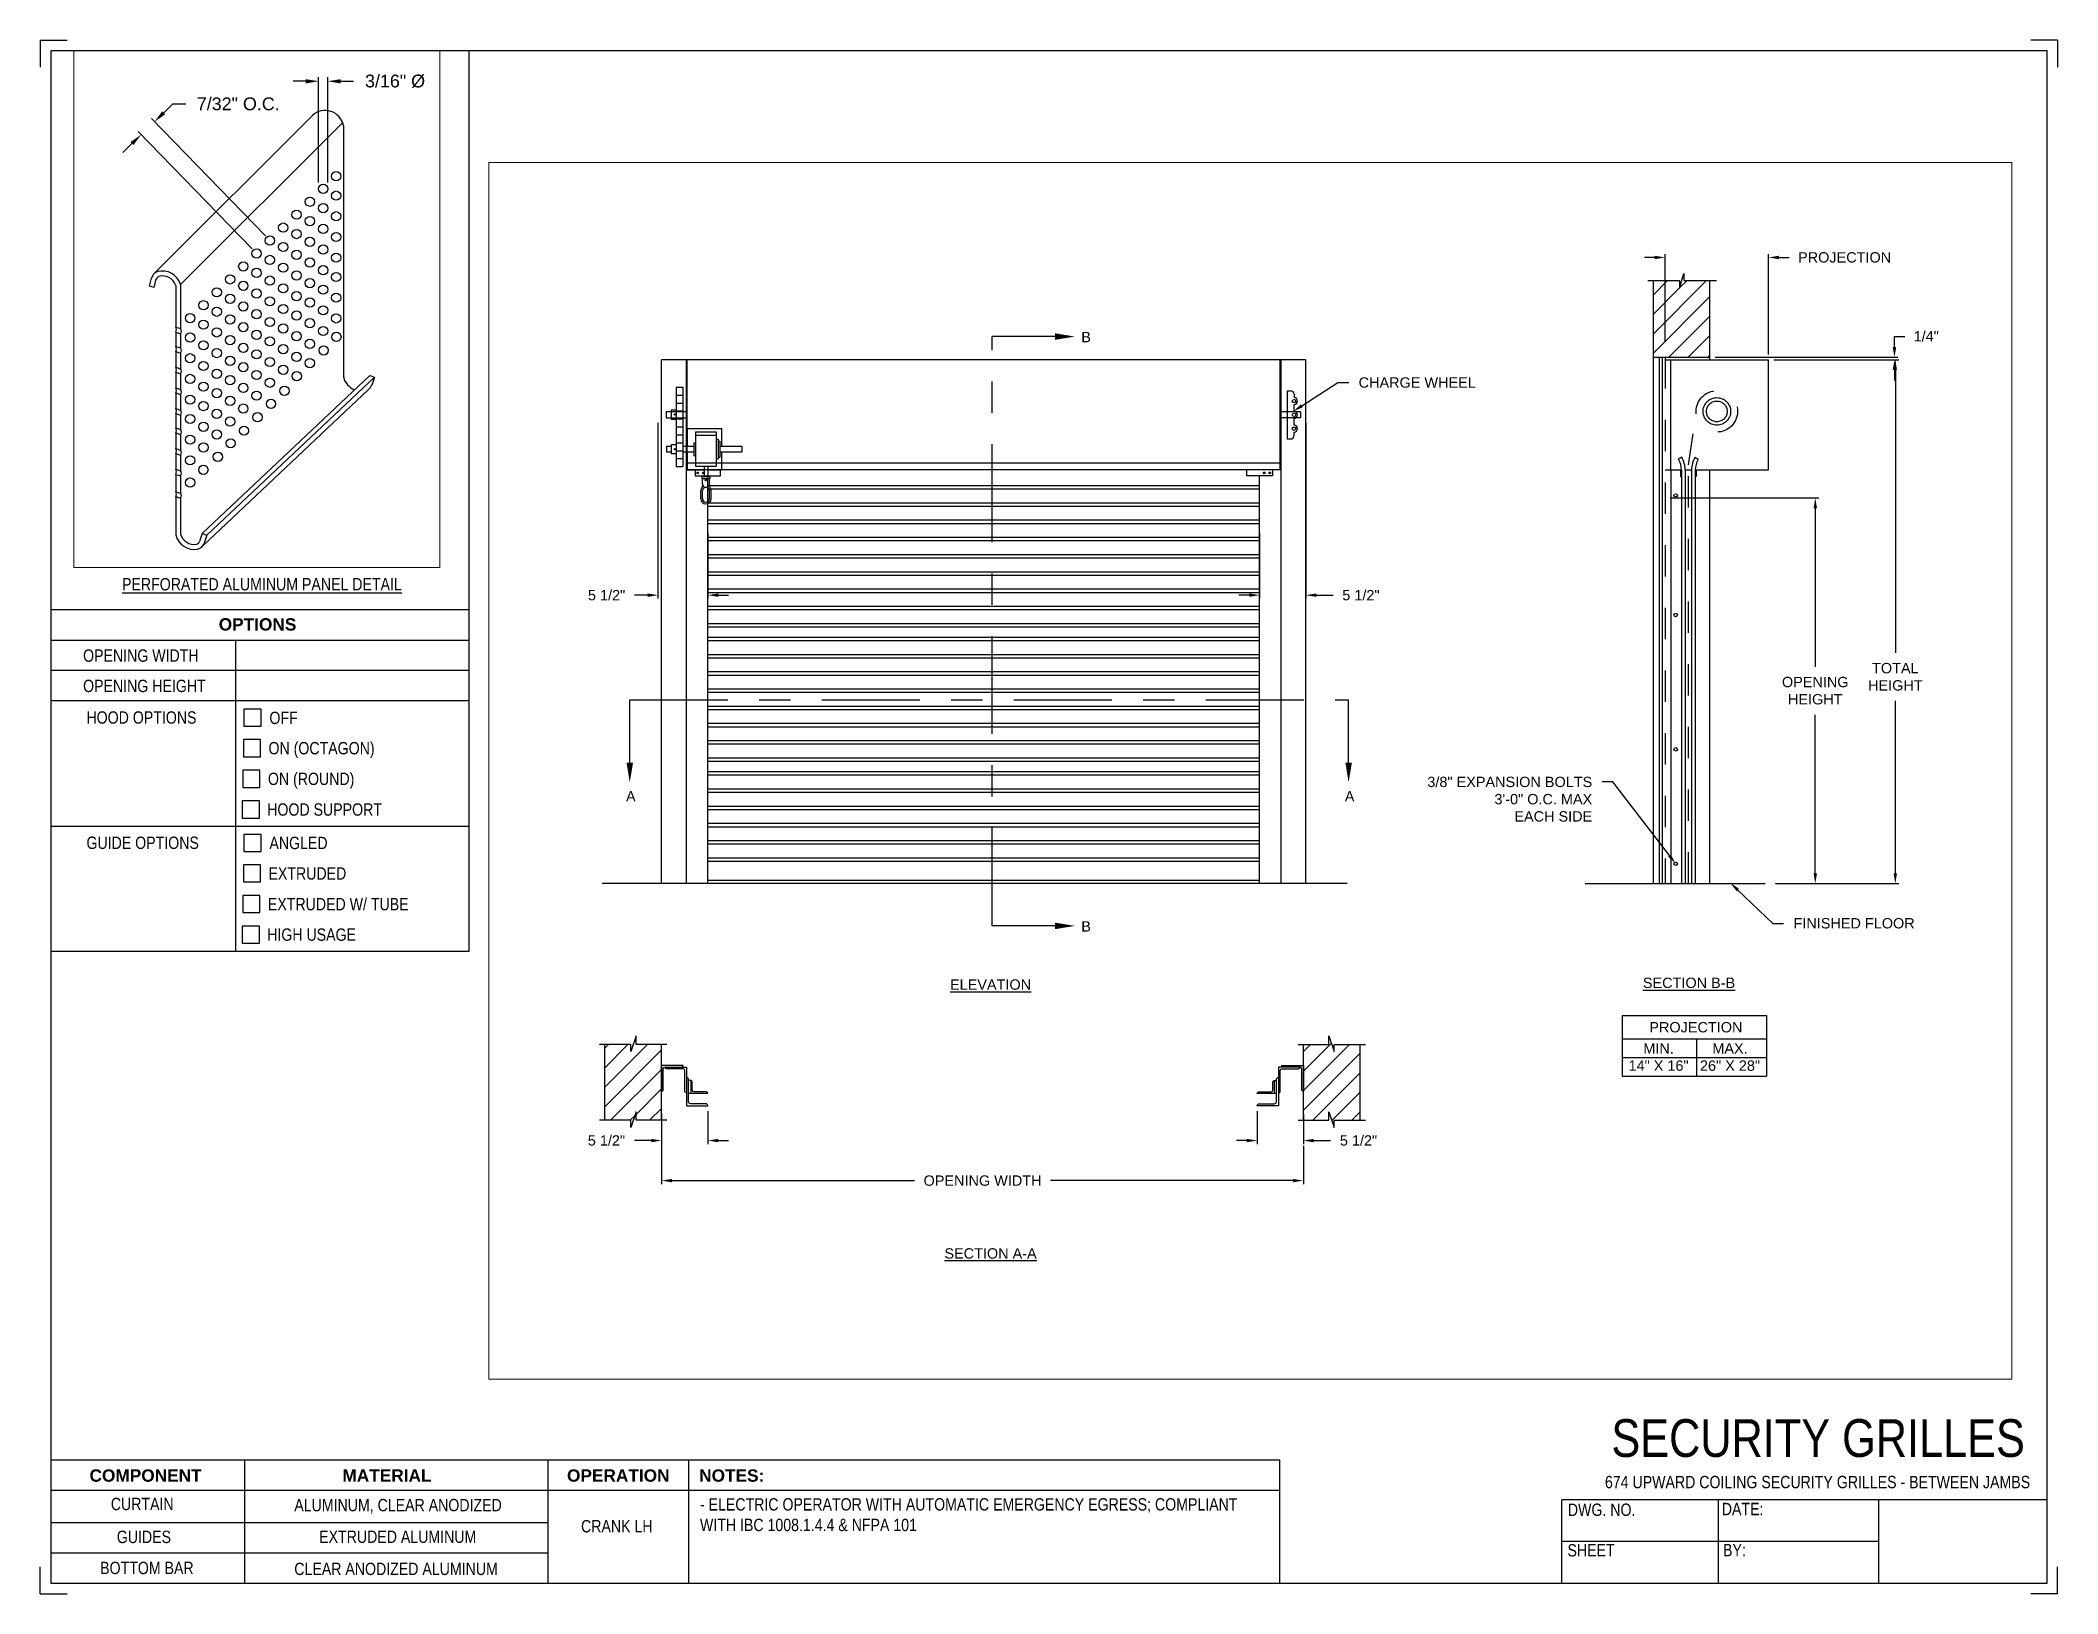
# Paper-space layout '674 CRANK LH' of a CAD drawing. Header units: inches. Extents: x 0.1 to 10.9, y 0.1 to 8.4.
# The model-space entities are those that its viewports show. They can reach past a viewport. Long polylines and large blocks are cut down to what shows.
import ezdxf
from ezdxf import colors
from ezdxf.entities.mleader import LeaderData, LeaderLine
from ezdxf.math import Vec2, Vec3

# ---------------------------------------------------------------- set-up
doc = ezdxf.new("R2010")
doc.units = ezdxf.units.IN
doc.header["$LTSCALE"] = 0.25
doc.header["$MEASUREMENT"] = 0
for name, pattern in [('CENTER', [2, 1.25, -0.25, 0.25, -0.25]), ('HIDDEN', [0.375, 0.25, -0.125]), ('HIDDEN2', [0.1875, 0.125, -0.0625])]:
    doc.linetypes.add(name, pattern=pattern)
for name, color, linetype in [('ANNOTATIONS', 1, 'Continuous'), ('CRANK LH', 7, 'Continuous'), ('DETAILS', 4, 'Continuous'), ('SECTION CUTS', 6, 'CENTER'), ('TITLE BLOCK', 7, 'Continuous')]:
    doc.layers.add(name, color=color, linetype=linetype)
doc.styles.add('ARIAL', font='arial.ttf', dxfattribs={"height": 0.09375})
doc.styles.add('CADdetails-DIMENSIONS', font='ARIALN.TTF', dxfattribs={"height": 2.38})
doc.styles.get("Standard").update_dxf_attribs({"font": 'romans.shx'})
doc.dimstyles.new('STANDARD$0', dxfattribs={"dimtxt": 0.09375, "dimasz": 0.09375, "dimexe": 0.03125, "dimexo": 0.046875, "dimgap": 0.09, "dimtad": 0, "dimtih": 1, "dimtoh": 1, "dimdec": 4, "dimzin": 0, "dimdsep": 46, "dimtxsty": 'ARIAL', "dimcen": 0.09, "dimadec": 0, "dimazin": 0, "dimtfac": 1, "dimtdec": 4, "dimtofl": 0, "dimtmove": 0, "dimatfit": 1, "dimfxl": 1, "dimtolj": 1, "dimtzin": 0, "dimarcsym": 0})
pattern_1 = [(45, (-17.07342, -16.66831), (-0.08838835, 0.08838835), [])]

psp = doc.layouts.new('674 CRANK LH')

# ---------------------------------------------------------------- texts
at = {"layer": 'TITLE BLOCK', "style": 'CADdetails-DIMENSIONS'}
for s, insert, char_height, width, attachment_point in [('{\\L PERFORATED ALUMINUM PANEL DETAIL}', (1.248, 5.533), 0.06641, 1.94889, 2), ('{\\fArial|b1|i0|c0|p34;OPTIONS}', (1.235, 5.317), 0.06641, 1.75949, 2), ('OPENING WIDTH', (0.297, 5.149), 0.06641, 1.30693, 1), ('OPENING HEIGHT', (0.297, 4.986), 0.06641, 1.30693, 1), ('HOOD OPTIONS', (0.315, 4.816), 0.06641, 1.30693, 1), ('OFF', (1.299, 4.814), 0.0664, 1.23928, 1), ('ON (OCTAGON)', (1.294, 4.651), 0.06641, 1.53035, 1), ('ON (ROUND)', (1.291, 4.486), 0.0664, 1.53035, 1), ('HOOD SUPPORT', (1.287, 4.321), 0.06641, 1.53035, 1), ('GUIDE OPTIONS', (0.315, 4.142), 0.06641, 1.30693, 1), ('ANGLED', (1.299, 4.141), 0.0664, 1.23928, 1), ('EXTRUDED', (1.294, 3.977), 0.0664, 1.53035, 1), ('EXTRUDED W/ TUBE', (1.291, 3.812), 0.06641, 1.53035, 1), ('HIGH USAGE', (1.287, 3.648), 0.0664, 1.53035, 1), ('\\A1;\\pxqc;SECURITY GRILLES', (10.979, 1.008), 0.20312, 2.70386, 3), ('{\\fArial|b1|i0|c0|p34;COMPONENT}', (0.633, 0.738), 0.06641, 1.75949, 2), ('{\\fArial|b1|i0|c0|p34;MATERIAL}', (1.931, 0.738), 0.06641, 1.75949, 2), ('{\\fArial|b1|i0|c0|p34;OPERATION}', (3.175, 0.738), 0.06641, 1.75949, 2), ('{\\fArial|b1|i0|c0|p34;NOTES:}', (3.785, 0.738), 0.06641, 1.75949, 2), ('674 UPWARD COILING SECURITY GRILLES - BETWEEN JAMBS', (9.624, 0.703), 0.06641, 2.79915, 2), ('CURTAIN', (0.615, 0.585), 0.0664, 1.75949, 2), (' ALUMINUM, CLEAR ANODIZED', (1.98, 0.579), 0.06641, 1.75949, 2), ('\\pxql,t2;- ELECTRIC OPERATOR WITH AUTOMATIC EMERGENCY EGRESS; COMPLIANT WITH IBC 1008.1.4.4 & NFPA 101', (5.111, 0.583), 0.066406, 2.9937, 2), ('DWG. NO.', (8.463, 0.554), 0.0664, 1.75949, 2), ('DATE:', (9.221, 0.558), 0.0664, 1.75949, 2), ('\\pxqc;\\PCRANK LH', (3.167, 0.576), 0.0664, 0.40286, 2), ('GUIDES', (0.624, 0.408), 0.0664, 1.75949, 2), ('EXTRUDED ALUMINUM', (1.989, 0.409), 0.06641, 1.75949, 2), ('SHEET', (8.406, 0.336), 0.0664, 1.75949, 2), ('BY:', (9.177, 0.337), 0.0664, 1.75949, 2), ('BOTTOM BAR', (0.64, 0.241), 0.0664, 1.75949, 2), ('CLEAR ANODIZED ALUMINUM ', (1.98, 0.236), 0.06641, 1.75949, 2)]:
    psp.add_mtext(s, dxfattribs=dict(at, insert=insert, char_height=char_height, width=width, attachment_point=attachment_point))

msp = doc.modelspace()

# ---------------------------------------------------------------- texts
at = {"layer": 'ANNOTATIONS', "char_height": 0.09375, "attachment_point": 2, "style": 'ARIAL'}
for s, insert, width in [('{\\LELEVATION}', (179.58646, 239.16695), 3.0834986), ('{\\LSECTION B-B}', (185.91787, 239.18292), 1.3823677), ('{\\LSECTION A-A}', (179.58646, 236.72912), 1.3823677)]:
    msp.add_mtext(s, dxfattribs=dict(at, insert=insert, width=width))
for s, width, insert in [('PROJECTION ', 1.7594917, (185.97994, 238.78017)), ('MIN.\\P14" X 16" ', 0.6711642, (185.64182, 238.58818)), ('MAX.\\P26" X 28"', 0.6567117, (186.28925, 238.58818))]:
    msp.add_mtext_dynamic_manual_height_columns(s, width=width, gutter_width=1.36268, heights=[0], dxfattribs=dict(at, insert=insert))
at = {"layer": 'SECTION CUTS', "style": 'ARIAL'}
for s, p in [('B', (180.40913, 244.94469)), ('A', (176.2818, 240.78059)), ('A', (182.79775, 240.78059)), ('B', (180.40913, 239.60049))]:
    msp.add_text(s, height=0.09375, dxfattribs=at).set_placement(p)

# ---------------------------------------------------------------- blocks, each defined once
blk = doc.blocks.new('*D28')
at = {"layer": 'ANNOTATIONS', "color": 0, "lineweight": -2, "transparency": 16777216}
for p, q in [((185.748, 243.533), (187.094, 243.533)), ((187.062, 243.439), (187.062, 242.002)), ((187.062, 240.13), (187.062, 241.567)), ((186.701, 240.036), (187.094, 240.036))]:
    blk.add_line(p, q, dxfattribs=at)
at = {"layer": 'ANNOTATIONS', "color": 0, "transparency": 16777216}
for points in [[(187.047, 243.439), (187.078, 243.439), (187.062, 243.533)], [(187.047, 240.13), (187.078, 240.13), (187.062, 240.036)]]:
    blk.add_solid(points, dxfattribs=at)
at = {"layer": 'defpoints', "color": 0, "transparency": 16777216}
for p in [(185.701, 243.533), (187.062, 243.533), (186.654, 240.036)]:
    blk.add_point(p, dxfattribs=at)
at = {"layer": 'ANNOTATIONS', "color": 0, "transparency": 16777216, "insert": (187.062, 241.785), "char_height": 0.09375, "attachment_point": 5, "style": 'ARIAL'}
blk.add_mtext('\\A1;OPENING \\PHEIGHT', dxfattribs=at)
blk = doc.blocks.new('*D29')
at = {"layer": 'ANNOTATIONS', "color": 0, "lineweight": -2, "transparency": 16777216}
for p, q in [((186.686, 244.786), (187.819, 244.786)), ((187.788, 244.693), (187.788, 242.129)), ((187.788, 240.13), (187.788, 241.694)), ((186.701, 240.036), (187.819, 240.036))]:
    blk.add_line(p, q, dxfattribs=at)
at = {"layer": 'ANNOTATIONS', "color": 0, "transparency": 16777216}
for points in [[(187.772, 244.693), (187.803, 244.693), (187.788, 244.786)], [(187.772, 240.13), (187.803, 240.13), (187.788, 240.036)]]:
    blk.add_solid(points, dxfattribs=at)
at = {"layer": 'defpoints', "color": 0, "transparency": 16777216}
for p in [(186.639, 244.786), (186.654, 240.036), (187.788, 240.036)]:
    blk.add_point(p, dxfattribs=at)
at = {"layer": 'ANNOTATIONS', "color": 0, "transparency": 16777216, "insert": (187.788, 241.911), "char_height": 0.0938, "attachment_point": 5, "style": 'ARIAL'}
blk.add_mtext('\\A1;TOTAL\\PHEIGHT', dxfattribs=at)
blk = doc.blocks.new('*D36')
at = {"layer": 'ANNOTATIONS', "color": 0, "lineweight": -2, "transparency": 16777216}
for p, q in [((185.607, 245.714), (185.514, 245.714)), ((185.701, 244.948), (185.701, 245.745)), ((186.639, 244.833), (186.639, 245.745)), ((186.732, 245.714), (186.826, 245.714))]:
    blk.add_line(p, q, dxfattribs=at)
at = {"layer": 'ANNOTATIONS', "color": 0, "transparency": 16777216}
for points in [[(185.607, 245.729), (185.607, 245.698), (185.701, 245.714)], [(186.732, 245.729), (186.732, 245.698), (186.639, 245.714)]]:
    blk.add_solid(points, dxfattribs=at)
at = {"layer": 'defpoints', "color": 0, "transparency": 16777216}
for p in [(186.639, 245.714), (185.701, 244.901), (186.639, 244.786)]:
    blk.add_point(p, dxfattribs=at)
at = {"layer": 'ANNOTATIONS', "color": 0, "transparency": 16777216, "insert": (187.328, 245.714), "char_height": 0.09375, "attachment_point": 5, "style": 'ARIAL'}
blk.add_mtext('\\A1;PROJECTION', dxfattribs=at)
blk = doc.blocks.new('*D37')
at = {"layer": 'ANNOTATIONS', "color": 0, "lineweight": -2, "transparency": 16777216}
for p, q in [((176.605, 237.948), (176.605, 237.674)), ((177.025, 237.973), (177.025, 237.674)), ((176.511, 237.706), (176.358, 237.706)), ((177.119, 237.706), (177.212, 237.706))]:
    blk.add_line(p, q, dxfattribs=at)
at = {"layer": 'ANNOTATIONS', "color": 0, "transparency": 16777216}
for points in [[(176.511, 237.721), (176.511, 237.69), (176.605, 237.706)], [(177.119, 237.721), (177.119, 237.69), (177.025, 237.706)]]:
    blk.add_solid(points, dxfattribs=at)
at = {"layer": 'defpoints', "color": 0, "transparency": 16777216}
for p in [(176.605, 237.995), (177.025, 238.02), (176.605, 237.706)]:
    blk.add_point(p, dxfattribs=at)
at = {"layer": 'ANNOTATIONS', "color": 0, "transparency": 16777216, "insert": (176.105, 237.706), "char_height": 0.0938, "attachment_point": 5, "style": 'ARIAL'}
blk.add_mtext('\\A1;5 1/2"', dxfattribs=at)
blk = doc.blocks.new('*D38')
at = {"layer": 'ANNOTATIONS', "color": 0, "lineweight": -2, "transparency": 16777216}
for p, q in [((187.78, 244.902), (187.78, 244.998)), ((187.78, 244.998), (187.874, 244.998)), ((186.154, 244.809), (187.811, 244.809)), ((186.686, 244.786), (187.811, 244.786)), ((187.78, 244.693), (187.78, 244.599))]:
    blk.add_line(p, q, dxfattribs=at)
at = {"layer": 'ANNOTATIONS', "color": 0, "transparency": 16777216}
for points in [[(187.764, 244.902), (187.796, 244.902), (187.78, 244.809)], [(187.764, 244.693), (187.796, 244.693), (187.78, 244.786)]]:
    blk.add_solid(points, dxfattribs=at)
at = {"layer": 'defpoints', "color": 0, "transparency": 16777216}
for p in [(186.107, 244.809), (186.639, 244.786), (187.78, 244.809)]:
    blk.add_point(p, dxfattribs=at)
at = {"layer": 'ANNOTATIONS', "color": 0, "transparency": 16777216, "insert": (188.068, 244.998), "char_height": 0.0938, "attachment_point": 5, "style": 'ARIAL'}
blk.add_mtext('\\A1;1/4"', dxfattribs=at)
blk = doc.blocks.new('*D39')
at = {"layer": 'ANNOTATIONS', "color": 0, "lineweight": -2, "transparency": 16777216}
for p, q in [((182.002, 237.973), (182.002, 237.674)), ((182.422, 237.948), (182.422, 237.674)), ((181.909, 237.706), (181.815, 237.706)), ((182.516, 237.706), (182.669, 237.706))]:
    blk.add_line(p, q, dxfattribs=at)
at = {"layer": 'ANNOTATIONS', "color": 0, "transparency": 16777216}
for points in [[(181.909, 237.721), (181.909, 237.69), (182.002, 237.706)], [(182.516, 237.721), (182.516, 237.69), (182.422, 237.706)]]:
    blk.add_solid(points, dxfattribs=at)
at = {"layer": 'defpoints', "color": 0, "transparency": 16777216}
for p in [(182.002, 238.02), (182.422, 237.995), (182.422, 237.706)]:
    blk.add_point(p, dxfattribs=at)
at = {"layer": 'ANNOTATIONS', "color": 0, "transparency": 16777216, "insert": (182.922, 237.706), "char_height": 0.0938, "attachment_point": 5, "style": 'ARIAL'}
blk.add_mtext('\\A1;5 1/2"', dxfattribs=at)
blk = doc.blocks.new('*D40')
at = {"layer": 'ANNOTATIONS', "color": 0, "lineweight": -2, "transparency": 16777216}
for p, q in [((176.572, 244.214), (176.572, 242.62)), ((177.025, 243.218), (177.025, 242.62)), ((176.479, 242.651), (176.359, 242.651)), ((177.119, 242.651), (177.212, 242.651))]:
    blk.add_line(p, q, dxfattribs=at)
at = {"layer": 'ANNOTATIONS', "color": 0, "transparency": 16777216}
for points in [[(176.479, 242.667), (176.479, 242.636), (176.572, 242.651)], [(177.119, 242.667), (177.119, 242.636), (177.025, 242.651)]]:
    blk.add_solid(points, dxfattribs=at)
at = {"layer": 'defpoints', "color": 0, "transparency": 16777216}
for p in [(176.572, 244.26), (177.025, 243.265), (176.572, 242.651)]:
    blk.add_point(p, dxfattribs=at)
at = {"layer": 'ANNOTATIONS', "color": 0, "transparency": 16777216, "insert": (176.106, 242.651), "char_height": 0.0938, "attachment_point": 5, "style": 'ARIAL'}
blk.add_mtext('\\A1;5 1/2"', dxfattribs=at)
blk = doc.blocks.new('*D41')
at = {"layer": 'ANNOTATIONS', "color": 0, "lineweight": -2, "transparency": 16777216}
for p, q in [((182.445, 244.214), (182.445, 242.62)), ((182.025, 243.218), (182.025, 242.62)), ((181.931, 242.651), (181.837, 242.651)), ((182.539, 242.651), (182.691, 242.651))]:
    blk.add_line(p, q, dxfattribs=at)
at = {"layer": 'ANNOTATIONS', "color": 0, "transparency": 16777216}
for points in [[(181.931, 242.667), (181.931, 242.636), (182.025, 242.651)], [(182.539, 242.667), (182.539, 242.636), (182.445, 242.651)]]:
    blk.add_solid(points, dxfattribs=at)
at = {"layer": 'defpoints', "color": 0, "transparency": 16777216}
for p in [(182.445, 244.26), (182.025, 243.265), (182.445, 242.651)]:
    blk.add_point(p, dxfattribs=at)
at = {"layer": 'ANNOTATIONS', "color": 0, "transparency": 16777216, "insert": (182.944, 242.651), "char_height": 0.0938, "attachment_point": 5, "style": 'ARIAL'}
blk.add_mtext('\\A1;5 1/2"', dxfattribs=at)
blk = doc.blocks.new('*D42')
at = {"layer": 'ANNOTATIONS', "color": 0, "lineweight": -2, "transparency": 16777216}
for p, q in [((176.605, 237.803), (176.605, 237.311)), ((182.422, 237.659), (182.422, 237.311)), ((176.699, 237.342), (178.897, 237.342)), ((182.329, 237.342), (180.13, 237.342))]:
    blk.add_line(p, q, dxfattribs=at)
at = {"layer": 'ANNOTATIONS', "color": 0, "transparency": 16777216}
for points in [[(176.699, 237.358), (176.699, 237.327), (176.605, 237.342)], [(182.329, 237.358), (182.329, 237.327), (182.422, 237.342)]]:
    blk.add_solid(points, dxfattribs=at)
at = {"layer": 'defpoints', "color": 0, "transparency": 16777216}
for p in [(176.605, 237.85), (182.422, 237.706), (182.422, 237.342)]:
    blk.add_point(p, dxfattribs=at)
at = {"layer": 'ANNOTATIONS', "color": 0, "transparency": 16777216, "insert": (179.514, 237.342), "char_height": 0.09375, "attachment_point": 5, "style": 'ARIAL'}
blk.add_mtext('\\A1;OPENING WIDTH', dxfattribs=at)
blk = doc.blocks.new('*D72')
at = {"layer": 'ANNOTATIONS', "color": 0, "lineweight": -2, "transparency": 16777216}
for p, q in [((172.091, 256.376), (172.091, 257.148)), ((172.159, 256.376), (172.159, 257.148)), ((171.997, 257.117), (171.904, 257.117)), ((172.252, 257.117), (172.346, 257.117))]:
    blk.add_line(p, q, dxfattribs=at)
at = {"layer": 'ANNOTATIONS', "color": 0, "transparency": 16777216}
for points in [[(171.997, 257.132), (171.997, 257.101), (172.091, 257.117)], [(172.252, 257.132), (172.252, 257.101), (172.159, 257.117)]]:
    blk.add_solid(points, dxfattribs=at)
at = {"layer": 'defpoints', "color": 0, "transparency": 16777216}
for p in [(172.159, 257.117), (172.091, 256.329), (172.159, 256.329)]:
    blk.add_point(p, dxfattribs=at)
at = {"layer": 'ANNOTATIONS', "color": 0, "transparency": 16777216, "insert": (172.651, 257.117), "char_height": 0.09375, "attachment_point": 5, "style": 'ARIAL'}
blk.add_mtext('\\A1;3/16" %%C', dxfattribs=at)
blk = doc.blocks.new('*D73')
at = {"layer": 'ANNOTATIONS', "color": 0, "lineweight": -2, "transparency": 16777216}
for p, q in [((171.702, 255.984), (170.868, 256.843)), ((170.957, 256.886), (171.024, 256.951)), ((171.024, 256.951), (171.118, 256.951)), ((171.605, 255.889), (170.77, 256.748)), ((170.725, 256.66), (170.658, 256.595))]:
    blk.add_line(p, q, dxfattribs=at)
at = {"layer": 'ANNOTATIONS', "color": 0, "transparency": 16777216}
for points in [[(170.946, 256.897), (170.968, 256.875), (170.89, 256.82)], [(170.714, 256.672), (170.736, 256.649), (170.792, 256.726)]]:
    blk.add_solid(points, dxfattribs=at)
at = {"layer": 'defpoints', "color": 0, "transparency": 16777216}
for p in [(170.89, 256.82), (171.637, 255.855), (171.735, 255.95)]:
    blk.add_point(p, dxfattribs=at)
at = {"layer": 'ANNOTATIONS', "color": 0, "transparency": 16777216, "insert": (171.503, 256.951), "char_height": 0.09375, "width": 0.88829, "attachment_point": 5, "style": 'ARIAL'}
blk.add_mtext('\\A1;7/32" O.C.', dxfattribs=at)

# ---------------------------------------------------------------- dimensions: what is measured, and where the dimension line sits
at = {"layer": 'ANNOTATIONS'}
for base, p1, p2, text, picture, middle in [((172.15866, 257.11651), (172.09102, 256.32919), (172.15866, 256.32919), '3/16" %%C', '*D72', (172.65081, 257.11651)), ((186.63869, 245.71363), (185.70119, 244.90146), (186.63869, 244.78641), 'PROJECTION', '*D36', (187.3278, 245.71363)), ((182.44491, 242.65121), (182.02484, 243.26459), (182.44491, 244.26046), '5 1/2"', '*D41', (182.9437, 242.65121)), ((182.42241, 237.70565), (182.00234, 238.02007), (182.42241, 237.99494), '5 1/2"', '*D39', (182.92241, 237.70565)), ((182.42241, 237.3422), (176.60477, 237.85031), (182.42241, 237.70565), 'OPENING WIDTH', '*D42', (179.51359, 237.3422))]:
    dim = msp.add_linear_dim(base=base, p1=p1, p2=p2, text=text, dimstyle='STANDARD$0', dxfattribs=at)
    dim.commit()
    dim.dimension.update_dxf_attribs({"geometry": picture, "text_midpoint": middle, "dimtype": 160})
dim = msp.add_aligned_dim(p1=(171.63717, 255.85549), p2=(171.73472, 255.95023), distance=1.21302, text='7/32" O.C.', dimstyle='STANDARD$0', dxfattribs=at)
dim.commit()
dim.dimension.update_dxf_attribs({"geometry": '*D73', "text_midpoint": (171.50263, 256.95106)})
for base, p1, p2, angle, text, picture, middle in [((187.77994, 244.80863), (186.63869, 244.78641), (186.10744, 244.80863), 90, '1/4"', '*D38', (188.06777, 244.99792)), ((187.78775, 240.03641), (186.63869, 244.78641), (186.65431, 240.03641), 90, 'TOTAL\\PHEIGHT', '*D29', (187.78775, 241.91141)), ((176.57241, 242.65121), (177.02484, 243.26459), (176.57241, 244.26046), 180, '5 1/2"', '*D40', (176.10598, 242.65121)), ((176.60477, 237.70565), (177.02484, 238.02007), (176.60477, 237.99494), 180, '5 1/2"', '*D37', (176.10477, 237.70565))]:
    dim = msp.add_linear_dim(base=base, p1=p1, p2=p2, angle=angle, text=text, dimstyle='STANDARD$0', dxfattribs=at)
    dim.commit()
    dim.dimension.update_dxf_attribs({"geometry": picture, "text_midpoint": middle, "dimtype": 160})
dim = msp.add_linear_dim(base=(187.06226, 243.53305), p1=(186.65431, 240.03641), p2=(185.70119, 243.53305), angle=90, text='OPENING \\PHEIGHT', dimstyle='STANDARD$0', dxfattribs=at)
dim.commit()
dim.dimension.update_dxf_attribs({"geometry": '*D28', "text_midpoint": (187.06226, 241.78473)})

# ---------------------------------------------------------------- hatches: boundary and pattern name
at = {"layer": 'CRANK LH', "linetype": 'Continuous'}
h = msp.add_hatch(dxfattribs=at)
h.set_pattern_fill('ANSI31', color=256, style=0)
h.set_pattern_definition([(45, (-16.52207, -16.66831), (-0.08838835, 0.08838835), [])])
h.paths.add_polyline_path([(186.10744, 244.76984), (186.10744, 245.50443), (185.87094, 245.50443), (185.87094, 245.56909), (185.83253, 245.43573), (185.83253, 245.50443), (185.59181, 245.50443), (185.59181, 244.95413)])
h.paths.add_polyline_path([(185.59181, 244.95413), (185.59181, 244.80863), (186.10744, 244.80863), (186.10744, 244.75607), (186.10744, 244.76984)])
at = {"layer": 'CRANK LH'}
h = msp.add_hatch(dxfattribs=at)
h.set_pattern_fill('ANSI31', color=256, style=0)
h.set_pattern_definition(pattern_1)
h.paths.add_polyline_path([(176.32635, 238.51277), (176.32635, 238.57687), (176.08914, 238.57687), (176.08914, 237.88937), (176.32635, 237.88937), (176.32635, 237.82527), (176.37325, 237.96734), (176.37325, 237.88937), (176.60477, 237.88937), (176.60477, 238.57687), (176.37325, 238.57687), (176.37325, 238.65484)])
h = msp.add_hatch(dxfattribs=at)
h.set_pattern_fill('ANSI31', color=256, style=0)
h.set_pattern_definition(pattern_1)
h.paths.add_polyline_path([(182.70083, 238.51277), (182.70083, 238.57687), (182.93803, 238.57687), (182.93803, 237.88937), (182.70083, 237.88937), (182.70083, 237.82527), (182.65393, 237.96734), (182.65393, 237.88937), (182.42241, 237.88937), (182.42241, 238.57687), (182.65393, 238.57687), (182.65393, 238.65484)])

# ---------------------------------------------------------------- linework, layer by layer
at = {"layer": 'ANNOTATIONS'}
for p, q in [((185.31125, 238.8396), (185.31125, 238.28823)), ((185.31125, 238.8396), (186.61902, 238.8396)), ((186.61902, 238.8396), (186.61902, 238.28823)), ((185.31125, 238.62813), (186.61902, 238.62813)), ((185.9841, 238.62813), (185.9841, 238.28823)), ((185.31125, 238.45818), (186.61902, 238.45818)), ((185.31125, 238.28823), (186.61902, 238.28823))]:
    msp.add_line(p, q, dxfattribs=at)
at = {"layer": 'CRANK LH', "linetype": 'Continuous'}
for p, q in [((185.54543, 245.50443), (185.83253, 245.50443)), ((185.59181, 245.50443), (185.59181, 240.03641)), ((185.83253, 245.43573), (185.87094, 245.56909)), ((185.83253, 245.50443), (185.83253, 245.43573)), ((185.87094, 245.56909), (185.87094, 245.50443)), ((185.87094, 245.50443), (186.16613, 245.50443)), ((186.10744, 244.78641), (186.10744, 245.50443)), ((182.44491, 244.78641), (176.60477, 244.78641)), ((176.60477, 240.03641), (176.60477, 244.78641)), ((176.82946, 240.03641), (176.82946, 244.78641)), ((176.83734, 243.78641), (176.83734, 244.78641)), ((182.21234, 243.78641), (182.21234, 244.78641)), ((182.22022, 240.03641), (182.22022, 244.78641)), ((182.44491, 240.03641), (182.44491, 244.78641)), ((185.59181, 244.80863), (186.10744, 244.80863)), ((185.64571, 244.80863), (185.64571, 240.03641)), ((185.67341, 244.80863), (185.67341, 240.03641)), ((185.70119, 244.78641), (186.63869, 244.78641)), ((185.75396, 243.78641), (185.75396, 244.78641)), ((186.63869, 243.78641), (186.63869, 244.78641)), ((182.27484, 244.50516), (182.27484, 244.06766)), ((182.27484, 244.50516), (182.30609, 244.50516)), ((182.33734, 244.47391), (182.33734, 244.44266)), ((176.64984, 244.25516), (176.64984, 244.31766)), ((176.64984, 244.31766), (176.83734, 244.31766)), ((182.33734, 244.31766), (182.33734, 244.38016)), ((176.83734, 244.25516), (176.64984, 244.25516)), ((176.83504, 244.16352), (176.83504, 244.00197)), ((177.14754, 244.16352), (177.14754, 244.00197)), ((182.33734, 244.19266), (182.33734, 244.25516)), ((176.89754, 244.03322), (176.89754, 243.91882)), ((176.91317, 244.13227), (176.91317, 243.81977)), ((177.10067, 244.13227), (177.10067, 243.81977)), ((177.11629, 244.06447), (177.11629, 243.88757)), ((177.13192, 244.04884), (177.13192, 243.9032)), ((182.27484, 244.06766), (182.30609, 244.06766)), ((182.33734, 244.09891), (182.33734, 244.13016)), ((176.83504, 243.95007), (176.83504, 243.78852)), ((176.83734, 243.85222), (182.21234, 243.85222)), ((177.14754, 243.95007), (177.14754, 243.78852)), ((185.85171, 243.902), (185.8228, 243.88502)), ((185.97254, 243.902), (186.00145, 243.88502)), ((182.21234, 243.78641), (176.83734, 243.78641)), ((176.90798, 243.78641), (176.90798, 243.73399)), ((176.90798, 243.73399), (177.13878, 243.73399)), ((176.97566, 243.66003), (176.97567, 243.7104)), ((176.97567, 243.7104), (177.03817, 243.71039)), ((176.99129, 243.81977), (176.99129, 243.72602)), ((177.02254, 243.81977), (177.02254, 243.72602)), ((177.02484, 240.03641), (177.02484, 243.73399)), ((177.03817, 243.66003), (177.03817, 243.7104)), ((177.13878, 243.73399), (177.13878, 243.78641)), ((181.91089, 243.73399), (181.91089, 243.78641)), ((182.1417, 243.73399), (181.91089, 243.73399)), ((182.02484, 240.03641), (182.02484, 243.73399)), ((182.1417, 243.78641), (182.1417, 243.73399)), ((185.70119, 243.78641), (185.84963, 243.78641)), ((185.75152, 243.78641), (185.75152, 240.03641)), ((185.84181, 243.78641), (185.84181, 243.72791)), ((185.84181, 243.72791), (185.84963, 243.72791)), ((185.84963, 243.78641), (185.84963, 240.03641)), ((185.88315, 243.78641), (185.9411, 243.78641)), ((185.88315, 243.78641), (185.88315, 240.03641)), ((185.9411, 243.78641), (185.9411, 240.03641)), ((185.97463, 243.78641), (186.63869, 243.78641)), ((185.97463, 243.78641), (185.97463, 240.03641)), ((185.98244, 243.72791), (185.97463, 243.72791)), ((185.98244, 243.78641), (185.98244, 243.72791)), ((186.10744, 240.03641), (186.10744, 243.78641)), ((176.96003, 243.52647), (176.96004, 243.59754)), ((177.03816, 243.52647), (177.03816, 243.59753)), ((177.05378, 243.52647), (177.05379, 243.59753)), ((184.97621, 240.03641), (186.60744, 240.03641)), ((176.32635, 238.57687), (176.04227, 238.57687)), ((176.37325, 238.65484), (176.32635, 238.51277)), ((176.32635, 238.51277), (176.32635, 238.57687)), ((176.37325, 238.57687), (176.37325, 238.65484)), ((176.65164, 238.57687), (176.37325, 238.57687)), ((182.37553, 238.57687), (182.65393, 238.57687)), ((182.65393, 238.57687), (182.65393, 238.65484)), ((182.65393, 238.65484), (182.70083, 238.51277)), ((182.70083, 238.51277), (182.70083, 238.57687)), ((182.70083, 238.57687), (182.98491, 238.57687)), ((176.82946, 238.37176), (176.82946, 238.02007)), ((176.86853, 238.24963), (176.849, 238.24963)), ((182.15864, 238.24963), (182.17818, 238.24963)), ((182.19772, 238.37176), (182.19772, 238.02007)), ((176.82946, 238.1373), (176.82946, 238.1373)), ((177.02484, 238.1324), (176.849, 238.1324)), ((177.02484, 238.1324), (177.02484, 238.1324)), ((182.00234, 238.1324), (182.00234, 238.1324)), ((182.19772, 238.1373), (182.19772, 238.1373)), ((176.37325, 237.96734), (176.32635, 237.82527)), ((176.37325, 237.88937), (176.37325, 237.96734)), ((182.65393, 237.88937), (182.65393, 237.96734)), ((182.65393, 237.96734), (182.70083, 237.82527)), ((176.32635, 237.88937), (176.04227, 237.88937)), ((176.32635, 237.82527), (176.32635, 237.88937)), ((176.65164, 237.88937), (176.37325, 237.88937)), ((182.37553, 237.88937), (182.65393, 237.88937)), ((182.70083, 237.88937), (182.98491, 237.88937)), ((182.70083, 237.82527), (182.70083, 237.88937))]:
    msp.add_line(p, q, dxfattribs=at)
at = {"layer": 'CRANK LH', "linetype": 'HIDDEN2'}
msp.add_line((185.70119, 244.80863), (185.70119, 240.03641), dxfattribs=at)
at = {"layer": 'CRANK LH'}
for p, q in [((176.7359, 244.53739), (176.79809, 244.53739)), ((176.7359, 244.53739), (176.7359, 243.81739)), ((176.7359, 244.46539), (176.79809, 244.46539)), ((176.79809, 244.53739), (176.79809, 243.81739)), ((176.69219, 244.32783), (176.69219, 244.245)), ((176.7359, 244.32783), (176.69219, 244.32783)), ((176.7359, 244.39339), (176.79809, 244.39339)), ((176.7359, 244.32139), (176.79809, 244.32139)), ((182.39754, 244.31236), (182.21234, 244.31236)), ((182.39754, 244.31236), (182.39754, 244.26046)), ((176.7359, 244.245), (176.69219, 244.245)), ((176.7359, 244.24939), (176.79809, 244.24939)), ((176.7359, 244.17739), (176.79809, 244.17739)), ((176.83504, 244.16352), (177.14754, 244.16352)), ((182.39754, 244.26046), (182.21234, 244.26046)), ((176.64984, 244.00197), (176.64984, 243.95007)), ((176.64984, 244.00197), (176.69219, 244.00197)), ((176.7359, 244.01533), (176.69219, 244.01533)), ((176.69219, 244.01533), (176.69219, 243.9325)), ((176.7359, 244.10539), (176.79809, 244.10539)), ((176.7359, 244.03339), (176.79809, 244.03339)), ((176.79809, 244.00197), (176.89754, 244.00197)), ((176.89754, 244.03322), (176.91317, 244.03322)), ((176.91317, 244.13227), (177.10067, 244.13227)), ((176.91317, 244.10102), (177.10067, 244.10102)), ((177.10067, 244.06447), (177.11629, 244.06447)), ((177.11629, 244.04884), (177.13192, 244.04884)), ((177.13192, 244.00197), (177.33275, 244.00197)), ((177.33275, 244.00197), (177.33275, 243.95007)), ((176.64984, 243.95007), (176.69219, 243.95007)), ((176.7359, 243.9325), (176.69219, 243.9325)), ((176.7359, 243.96139), (176.79809, 243.96139)), ((176.7359, 243.88939), (176.79809, 243.88939)), ((176.79809, 243.95007), (176.89754, 243.95007)), ((176.89754, 243.91882), (176.91317, 243.91882)), ((176.91317, 243.85102), (177.10067, 243.85102)), ((177.10067, 243.88757), (177.11629, 243.88757)), ((177.11629, 243.9032), (177.13192, 243.9032)), ((177.13192, 243.95007), (177.33275, 243.95007)), ((176.7359, 243.81739), (176.79809, 243.81739)), ((176.83504, 243.78852), (176.99129, 243.78852)), ((176.91317, 243.81977), (177.10067, 243.81977)), ((176.97567, 243.72602), (177.03817, 243.72602)), ((177.02254, 243.78852), (177.14754, 243.78852)), ((176.97566, 243.52647), (176.97566, 243.59753)), ((182.81783, 240.03641), (176.06568, 240.03641)), ((177.02484, 240.06766), (182.02484, 240.06766)), ((176.08914, 237.88937), (176.08914, 238.57687)), ((176.60477, 237.88937), (176.60477, 238.57687)), ((182.42241, 237.88937), (182.42241, 238.57687)), ((182.93803, 237.88937), (182.93803, 238.57687))]:
    msp.add_line(p, q, dxfattribs=at)
at = {"layer": 'CRANK LH', "linetype": 'HIDDEN'}
for p, q in [((185.91213, 243.8343), (185.98508, 244.31781)), ((185.91213, 240.03641), (185.91213, 243.8343))]:
    msp.add_line(p, q, dxfattribs=at)
at = {"layer": 'CRANK LH', "color": 7}
for p, q in [((177.02484, 243.64564), (182.02484, 243.64564)), ((177.02484, 243.61439), (182.02484, 243.61439)), ((177.02484, 243.48939), (182.02484, 243.48939)), ((177.02484, 243.45814), (182.02484, 243.45814)), ((177.02484, 243.33314), (182.02484, 243.33314)), ((177.02484, 243.30189), (182.02484, 243.30189)), ((177.02484, 243.17689), (182.02484, 243.17689)), ((177.02484, 243.14564), (182.02484, 243.14564)), ((177.02484, 243.02064), (182.02484, 243.02064)), ((177.02484, 242.98939), (182.02484, 242.98939)), ((177.02484, 242.86439), (182.02484, 242.86439)), ((177.02484, 242.83314), (182.02484, 242.83314)), ((177.02484, 242.70814), (182.02484, 242.70814)), ((177.02484, 242.67689), (182.02484, 242.67689)), ((177.02484, 242.55189), (182.02484, 242.55189)), ((177.02484, 242.52064), (182.02484, 242.52064)), ((177.02484, 242.39564), (182.02484, 242.39564)), ((177.02484, 242.36439), (182.02484, 242.36439)), ((177.02484, 242.27064), (182.02484, 242.27064)), ((177.02484, 242.23939), (182.02484, 242.23939)), ((177.02484, 242.11439), (182.02484, 242.11439)), ((177.02484, 242.08314), (182.02484, 242.08314)), ((177.02484, 241.95814), (182.02484, 241.95814)), ((177.02484, 241.92689), (182.02484, 241.92689)), ((177.02484, 241.80189), (182.02484, 241.80189)), ((177.02484, 241.77064), (182.02484, 241.77064)), ((177.02484, 241.64564), (182.02484, 241.64564)), ((177.02484, 241.61439), (182.02484, 241.61439)), ((177.02484, 241.48939), (182.02484, 241.48939)), ((177.02484, 241.45814), (182.02484, 241.45814)), ((177.02484, 241.33314), (182.02484, 241.33314)), ((177.02484, 241.30189), (182.02484, 241.30189)), ((177.02484, 241.17689), (182.02484, 241.17689)), ((177.02484, 241.14564), (182.02484, 241.14564)), ((177.02484, 241.05189), (182.02484, 241.05189)), ((177.02484, 241.02064), (182.02484, 241.02064)), ((177.02484, 240.89564), (182.02484, 240.89564)), ((177.02484, 240.86439), (182.02484, 240.86439)), ((177.02484, 240.73939), (182.02484, 240.73939)), ((177.02484, 240.70814), (182.02484, 240.70814)), ((177.02484, 240.58314), (182.02484, 240.58314)), ((177.02484, 240.55189), (182.02484, 240.55189)), ((177.02484, 240.42689), (182.02484, 240.42689)), ((177.02484, 240.39564), (182.02484, 240.39564)), ((177.02484, 240.27064), (182.02484, 240.27064)), ((177.02484, 240.23939), (182.02484, 240.23939))]:
    msp.add_line(p, q, dxfattribs=at)
at = {"layer": 'CRANK LH'}
for points in [[(176.72742, 244.28875), (176.72596, 244.29128), (176.72303, 244.29128), (176.72157, 244.28875), (176.72303, 244.28621), (176.72596, 244.28621)], [(176.72742, 243.97625), (176.72596, 243.97878), (176.72303, 243.97878), (176.72157, 243.97625), (176.72303, 243.97371), (176.72596, 243.97371)]]:
    msp.add_lwpolyline(points, close=True, dxfattribs=at)
at = {"layer": 'CRANK LH', "linetype": 'Continuous'}
for points in [[(176.7855, 238.37176, 0.41421356), (176.80015, 238.38641), (176.60477, 238.38641), (176.60477, 238.15195, 0.41421356), (176.61942, 238.16661), (176.61942, 238.35711, -0.41421356), (176.63408, 238.37176)], [(182.24168, 238.37176, -0.41421356), (182.22703, 238.38641), (182.42241, 238.38641), (182.42241, 238.15195, -0.41421356), (182.40776, 238.16661), (182.40776, 238.35711, 0.41421356), (182.3931, 238.37176)], [(176.82946, 238.1373, -0.41421356), (176.8148, 238.15195), (176.8148, 238.34245, 0.41421356), (176.80015, 238.35711), (176.64873, 238.35711, -0.41421356), (176.63408, 238.37176), (176.82946, 238.37176)], [(176.82946, 238.02007), (177.02484, 238.02007, 0.41421356), (177.0053, 238.03961), (176.86853, 238.03961, -0.41421356), (176.849, 238.05915), (176.849, 238.25881, 0.41421356), (176.82946, 238.27835)], [(177.02484, 238.1324, 0.41421356), (177.01019, 238.14705), (176.89784, 238.14705, -0.41421356), (176.88319, 238.16171), (176.88319, 238.23498, 0.41421356), (176.86853, 238.24963), (176.86853, 238.1324)], [(182.19772, 238.02007), (182.00234, 238.02007, -0.41421356), (182.02188, 238.03961), (182.15864, 238.03961, 0.41421356), (182.17818, 238.05915), (182.17818, 238.25881, -0.41421356), (182.19772, 238.27835)], [(182.17818, 238.1324), (182.00234, 238.1324, -0.41421356), (182.01699, 238.14705), (182.12934, 238.14705, 0.41421356), (182.14399, 238.16171), (182.14399, 238.23498, -0.41421356), (182.15864, 238.24963), (182.15864, 238.1324)], [(182.19772, 238.1373, 0.41421356), (182.21237, 238.15195), (182.21237, 238.34245, -0.41421356), (182.22703, 238.35711), (182.37845, 238.35711, 0.41421356), (182.3931, 238.37176), (182.19772, 238.37176)]]:
    msp.add_lwpolyline(points, format="xyb", dxfattribs=at)
at = {"layer": 'CRANK LH', "linetype": 'HIDDEN'}
msp.add_circle((186.16994, 244.31766), 0.1875, dxfattribs=at)
at = {"layer": 'CRANK LH', "linetype": 'CENTER'}
for radius in [0.125, 0.09375]:
    msp.add_circle((186.16994, 244.31766), radius, dxfattribs=at)
at = {"layer": 'CRANK LH'}
for centre, radius in [((176.72449, 244.28875), 0.0057), ((182.33734, 244.41141), 0.01562), ((182.33734, 244.28641), 0.01562), ((182.33734, 244.16141), 0.01562), ((176.72449, 243.97625), 0.0057)]:
    msp.add_circle(centre, radius, dxfattribs=at)
at = {"layer": 'CRANK LH', "linetype": 'Continuous'}
for centre, radius in [((176.93203, 243.7602), 0.00781), ((176.98321, 243.7602), 0.00781), ((177.00692, 243.69477), 0.00781), ((182.06647, 243.7602), 0.00781), ((182.11765, 243.7602), 0.00781), ((185.79716, 243.55592), 0.01562), ((185.79716, 242.47191), 0.01562), ((185.79716, 241.25316), 0.01562), ((185.79716, 240.21561), 0.01562)]:
    msp.add_circle(centre, radius, dxfattribs=at)
for centre, radius, start, end in [((182.30609, 244.47391), 0.03125, 0, 90), ((182.33734, 244.41141), 0.03125, 270, 90), ((182.33734, 244.28641), 0.03125, 270, 90), ((182.33734, 244.16141), 0.03125, 270, 90), ((182.30609, 244.09891), 0.03125, 270, 0), ((185.65498, 243.78641), 0.19465, 0, 30.436314), ((185.65498, 243.78641), 0.22817, 0, 30.436314), ((186.16927, 243.78641), 0.22817, 149.563686, 180), ((186.16927, 243.78641), 0.19465, 149.563686, 180)]:
    msp.add_arc(centre, radius, start, end, dxfattribs=at)
at = {"layer": 'CRANK LH'}
for centre, radius, start, end in [((176.97567, 243.71821), 0.00781, 89.996489, 269.996489), ((177.03817, 243.71821), 0.00781, 269.996489, 89.996489), ((177.00691, 243.59753), 0.04687, 141.314302, 179.996489), ((176.94593, 243.64636), 0.03125, 321.314302, 12.632115), ((177.00691, 243.66003), 0.03125, 179.996489, 359.996489), ((177.00691, 243.59753), 0.03125, 359.996489, 179.996489), ((177.0679, 243.64636), 0.03125, 167.360864, 218.678677), ((177.00691, 243.59753), 0.04687, 359.996489, 38.678677), ((177.00691, 243.52647), 0.04687, 179.996489, 359.996489), ((177.00691, 243.52647), 0.03125, 179.996489, 359.996489)]:
    msp.add_arc(centre, radius, start, end, dxfattribs=at)
at = {"layer": 'CRANK LH', "linetype": 'ByBlock'}
msp.add_point((182.02484, 243.34891), dxfattribs=at)
at = {"layer": 'DETAILS'}
for p, q in [((170.89028, 255.71029), (172.04637, 256.86653)), ((171.08133, 255.62783), (172.26697, 256.81363)), ((170.8876, 255.6075), (170.85279, 255.61667)), ((171.08133, 255.62783), (171.08133, 255.44731)), ((171.08133, 255.62783), (171.08133, 255.30532)), ((171.08133, 255.2682), (171.08133, 255.16333)), ((171.08133, 255.12621), (171.08133, 255.01187)), ((171.08133, 254.97475), (171.08133, 254.86042)), ((171.23971, 253.80359), (172.46642, 254.9617)), ((171.27378, 253.79199), (172.5005, 254.9501)), ((172.46642, 254.9617), (172.5005, 254.9501)), ((171.08133, 254.8233), (171.08133, 254.70896)), ((171.24261, 253.71336), (172.45649, 254.85936)), ((171.08133, 254.67184), (171.08133, 254.56697)), ((171.08133, 254.52985), (171.08133, 254.41551)), ((171.08133, 254.37839), (171.08133, 254.34076)), ((171.23971, 253.80359), (171.27378, 253.79199))]:
    msp.add_line(p, q, dxfattribs=at)
at = {"layer": 'DETAILS', "linetype": 'Continuous'}
for p, q in [((172.27257, 256.79264), (172.27257, 256.60351)), ((172.27257, 256.60351), (172.27257, 256.23219)), ((172.27257, 256.34827), (172.27257, 254.95157)), ((170.85279, 255.61667), (170.86838, 255.67586)), ((170.8876, 255.6075), (170.90319, 255.66668)), ((171.04533, 255.62214), (171.04533, 255.57952)), ((171.04533, 255.62214), (171.04533, 255.31628)), ((171.04533, 255.57952), (171.04533, 255.45828)), ((171.04533, 255.31628), (171.08133, 255.30532)), ((171.04533, 255.27916), (171.08133, 255.2682)), ((171.04533, 255.27916), (171.04533, 255.17429)), ((171.04533, 255.17429), (171.08133, 255.16333)), ((171.04533, 255.13717), (171.08133, 255.12621)), ((171.04533, 255.13717), (171.04533, 255.02283)), ((171.04533, 255.02283), (171.08133, 255.01187)), ((171.04533, 254.98572), (171.08133, 254.97475)), ((171.04533, 254.98572), (171.04533, 254.87138)), ((172.5005, 254.9501), (172.48076, 254.89216)), ((171.04533, 254.87138), (171.08133, 254.86042)), ((171.04533, 254.83426), (171.08133, 254.8233)), ((171.04533, 254.83426), (171.04533, 254.71992)), ((171.04533, 254.71992), (171.08133, 254.70896)), ((171.04533, 254.6828), (171.08133, 254.67184)), ((171.04533, 254.6828), (171.04533, 254.57793)), ((171.04533, 254.57793), (171.08133, 254.56697)), ((171.04533, 254.54081), (171.08133, 254.52985)), ((171.04533, 254.54081), (171.04533, 254.42647)), ((171.04533, 254.42647), (171.08133, 254.41551)), ((171.04533, 254.38935), (171.08133, 254.37839)), ((171.04533, 254.38935), (171.04533, 254.27501)), ((171.08133, 254.37839), (171.08133, 254.26405)), ((171.04533, 254.27501), (171.08133, 254.26405)), ((171.04533, 254.23789), (171.08133, 254.22693)), ((171.04533, 254.23789), (171.04533, 254.11039)), ((171.08133, 254.22693), (171.08133, 254.09943)), ((171.04533, 254.11581), (171.04533, 254.11039)), ((171.04533, 254.11039), (171.08133, 254.09943)), ((171.04533, 254.07522), (171.08133, 254.06426)), ((171.04533, 254.07522), (171.04533, 253.79563)), ((171.08133, 254.10485), (171.08133, 254.09943)), ((171.08133, 254.06426), (171.08133, 253.80012)), ((171.23971, 253.80359), (171.21997, 253.74566)), ((171.27378, 253.79199), (171.25405, 253.73405))]:
    msp.add_line(p, q, dxfattribs=at)
at = {"layer": 'DETAILS'}
for centre in [(172.21981, 256.42144), (172.02729, 256.23446), (172.12484, 256.32919), (172.21981, 256.27945), (171.92978, 256.13971), (172.02729, 256.09247), (172.12484, 256.1872), (172.21981, 256.12799), (171.73472, 255.95023), (171.83223, 256.04498), (171.92978, 255.99772), (172.02729, 255.94101), (172.12484, 256.03574), (172.21981, 255.97653), (171.63717, 255.85549), (171.73472, 255.80824), (171.83223, 255.90298), (171.92978, 255.84626), (172.02729, 255.78955), (172.12484, 255.88429), (172.21981, 255.82508), (171.44313, 255.66574), (171.53967, 255.76075), (171.63717, 255.7135), (171.73472, 255.65678), (171.83223, 255.75153), (171.92978, 255.6948), (172.02729, 255.63809), (172.12484, 255.73283), (172.21981, 255.68308), (171.24807, 255.47626), (171.34562, 255.57099), (171.44313, 255.52375), (171.53967, 255.61876), (171.63717, 255.56204), (171.73472, 255.50532), (171.83223, 255.60007), (171.92978, 255.54335), (172.02729, 255.4961), (172.12484, 255.59084), (172.21981, 255.53163), (171.15056, 255.38151), (171.24807, 255.33427), (171.34562, 255.429), (171.44313, 255.37229), (171.53967, 255.4673), (171.63717, 255.41059), (171.73472, 255.35386), (171.83223, 255.44861), (171.92978, 255.40135), (172.02729, 255.34464), (172.12484, 255.43938), (172.21981, 255.38017), (171.15056, 255.23952), (171.24807, 255.18281), (171.34562, 255.27754), (171.44313, 255.22083), (171.53967, 255.31584), (171.63717, 255.25913), (171.73472, 255.21187), (171.83223, 255.30662), (171.92978, 255.2499), (172.02729, 255.19319), (172.12484, 255.28792), (172.22154, 255.24455), (171.15056, 255.08806), (171.24807, 255.03135), (171.34562, 255.12609), (171.44313, 255.06938), (171.53967, 255.16438), (171.63717, 255.11714), (171.73472, 255.06042), (171.83223, 255.15516), (171.92978, 255.09844), (172.02691, 255.0525), (172.12816, 255.14524), (171.15056, 254.9366), (171.34562, 254.97463), (171.44313, 254.92738), (171.53967, 255.02239), (171.63717, 254.96568), (171.73472, 254.90896), (171.83223, 255.0037), (171.93128, 254.95694), (171.15056, 254.78515), (171.24807, 254.87989), (171.24807, 254.7379), (171.34562, 254.83264), (171.44313, 254.77593), (171.53967, 254.87093), (171.63717, 254.81422), (171.74284, 254.75458), (171.84128, 254.85014), (171.15056, 254.64316), (171.34562, 254.68118), (171.44313, 254.62447), (171.53967, 254.71948), (171.64441, 254.65621), (171.15056, 254.4917), (171.24807, 254.58644), (171.34562, 254.52972), (171.44753, 254.4651), (171.54534, 254.55747), (171.15056, 254.34024), (171.24807, 254.43499), (171.35387, 254.36628), (171.15072, 254.17779), (171.24784, 254.27117)]:
    msp.add_circle(centre, 0.03382, dxfattribs=at)
at = {"layer": 'DETAILS', "linetype": 'Continuous'}
for centre, radius, start, end in [((172.13903, 256.76701), 0.13598, 10.863278, 133.0071), ((170.93329, 255.65875), 0.06712, 94.455994, 165.238447), ((170.93329, 255.65875), 0.03112, 94.455994, 165.238447), ((170.9478, 255.58776), 0.13942, 16.704085, 105.097725), ((170.9478, 255.58776), 0.10342, 19.418795, 105.097725), ((172.40776, 254.98564), 0.13942, 194.145321, 247.788284), ((172.41723, 254.9138), 0.06712, 305.80078, 341.192006), ((171.18105, 253.82753), 0.13942, 193.229519, 280.202105), ((171.18105, 253.82753), 0.10342, 195.372354, 279.63584), ((171.19052, 253.75569), 0.03112, 284.601501, 341.192006), ((171.19052, 253.75569), 0.06712, 283.113693, 341.192006)]:
    msp.add_arc(centre, radius, start, end, dxfattribs=at)
at = {"layer": 'DETAILS'}
for centre, start, end in [((171.01706, 255.29772), 326.718605, 33.281395), ((171.05306, 255.28676), 326.718605, 33.281395), ((171.01706, 255.15573), 326.718605, 33.281395), ((171.05306, 255.14477), 326.718605, 33.281395), ((171.01706, 255.00427), 326.718605, 33.281395), ((171.05306, 254.99331), 326.718605, 33.281395), ((171.01706, 254.85282), 326.718605, 33.281395), ((171.05306, 254.84186), 326.718605, 33.281395), ((171.01706, 254.70136), 326.718605, 33.281395), ((171.05306, 254.6904), 326.718605, 33.281395), ((171.01706, 254.55937), 326.718605, 33.281395), ((171.05306, 254.54841), 326.718605, 33.281395), ((171.01706, 254.40791), 326.718605, 33.281395), ((171.05306, 254.39695), 326.718605, 33.281395), ((171.01706, 254.25645), 326.718605, 33.281395), ((171.05306, 254.24549), 326.718605, 33.281395), ((171.01644, 254.0928), 328.671459, 31.328541), ((171.05244, 254.08184), 328.671459, 31.328541)]:
    msp.add_arc(centre, 0.03382, start, end, dxfattribs=at)
at = {"layer": 'SECTION CUTS'}
for p, q in [((179.6011, 239.65218), (179.6011, 244.99639)), ((176.31628, 241.70302), (182.83223, 241.70302))]:
    msp.add_line(p, q, dxfattribs=at)

msp.set_redraw_order([(e.dxf.handle, doc.entitydb.next_handle()) for e in msp.query("TEXT MTEXT ATTDEF DIMENSION ARC_DIMENSION")])  # texts and dimensions are drawn at this point

# ---------------------------------------------------------------- leaders
at = {"layer": 'ANNOTATIONS'}
ml = msp.add_multileader_mtext('Standard', dxfattribs=at)
ml.set_content('CHARGE WHEEL', color=256, style='ARIAL')
ml.set_leader_properties()
ml.build(insert=Vec2(0, 0))
ml.multileader.update_dxf_attribs({"dogleg_length": 0.36, "arrow_head_size": 0.09375})
ctx = ml.context
ctx.base_point, ctx.char_height, ctx.arrow_head_size, ctx.landing_gap_size, ctx.plane_origin = Vec3(182.8331, 244.57893), 0.09375, 0.09375, 0.09, Vec3(185.12723, 244.04243)
notes = []
notes.append((ctx, [(1, (1, 1, 0), (182.73515, 244.57893), (1, 0), 0.09796, [(0, [(182.3294, 244.31766)], 0, [])])]))
ctx.mtext.insert, ctx.mtext.flow_direction = Vec3(182.9231, 244.6266), 5
ml = msp.add_multileader_mtext('Standard', dxfattribs=at)
ml.set_content('3/8" EXPANSION BOLTS\\P3\'-0" O.C. MAX\\PEACH SIDE', color=256, style='ARIAL')
ml.set_leader_properties()
ml.build(insert=Vec2(0, 0))
ml.multileader.update_dxf_attribs({"dogleg_length": 0.36, "arrow_head_size": 0.09375})
ctx = ml.context
ctx.base_point, ctx.char_height, ctx.arrow_head_size, ctx.landing_gap_size, ctx.plane_origin = Vec3(183.46788, 240.95721), 0.09375, 0.09375, 0.09, Vec3(183.13058, 239.51414)
ctx.text_align_type = 2
notes.append((ctx, [(1, (1, 1, 0), (185.22844, 240.95721), (-1, 0), 0.09796, [(0, [(185.79716, 240.21561)], 0, [])])]))
ctx.mtext.insert, ctx.mtext.width, ctx.mtext.alignment, ctx.mtext.flow_direction = Vec3(185.04048, 241.00488), 1.5321608, 3, 5
ml = msp.add_multileader_mtext('Standard', dxfattribs=at)
ml.set_content('FINISHED FLOOR', color=256, style='ARIAL')
ml.set_leader_properties()
ml.build(insert=Vec2(0, 0))
ml.multileader.update_dxf_attribs({"dogleg_length": 0.36, "arrow_head_size": 0.09375})
ctx = ml.context
ctx.base_point, ctx.char_height, ctx.arrow_head_size, ctx.landing_gap_size, ctx.plane_origin = Vec3(186.77481, 239.67534), 0.09375, 0.09375, 0.09, Vec3(185.98978, 239.24211)
notes.append((ctx, [(0, (1, 1, 0), (186.67686, 239.67534), (1, 0), 0.09796, [(0, [(186.29269, 240.04141)], 0, [])])]))
ctx.mtext.insert, ctx.mtext.flow_direction = Vec3(186.86481, 239.72301), 5
at = {"layer": 'SECTION CUTS'}
ml = msp.add_multileader_mtext('Standard', dxfattribs=at)
ml.set_content('', color=256)
ml.set_leader_properties()
ml.build(insert=Vec2(0, 0))
ml.multileader.update_dxf_attribs({"dogleg_length": 0, "arrow_head_size": 0.18})
ctx = ml.context
ctx.base_point, ctx.char_height, ctx.arrow_head_size, ctx.landing_gap_size, ctx.plane_origin, ctx.plane_x_axis, ctx.plane_y_axis = Vec3(179.6011, 244.99639), 0.18, 0.18, 0, Vec3(180.35062, 244.99639), Vec3(0, 1), Vec3(-1, 0)
notes.append((ctx, [(0, (1, 1, 0), (179.6011, 244.99639), (1, 0), 0, [(0, [(180.35062, 244.99639)], 0, [])])]))
ctx.mtext.insert, ctx.mtext.text_direction, ctx.mtext.rotation, ctx.mtext.flow_direction = Vec3(179.5111, 244.99639), Vec3(0, 1), 1.57079633, 5
ml = msp.add_multileader_mtext('Standard', dxfattribs=at)
ml.set_content('', color=256)
ml.set_leader_properties()
ml.build(insert=Vec2(0, 0))
ml.multileader.update_dxf_attribs({"dogleg_length": 0, "arrow_head_size": 0.18})
ctx = ml.context
ctx.base_point, ctx.char_height, ctx.arrow_head_size, ctx.landing_gap_size, ctx.plane_origin = Vec3(176.31628, 241.70302), 0.18, 0.18, 0, Vec3(176.31628, 240.9535)
notes.append((ctx, [(0, (1, 1, 0), (176.31628, 241.70302), (1, 0), 0, [(0, [(176.31628, 240.9535)], 0, [])])]))
ctx.mtext.insert, ctx.mtext.flow_direction = Vec3(176.31628, 241.79302), 5
ml = msp.add_multileader_mtext('Standard', dxfattribs=at)
ml.set_content('', color=256)
ml.set_leader_properties()
ml.build(insert=Vec2(0, 0))
ml.multileader.update_dxf_attribs({"dogleg_length": 0, "arrow_head_size": 0.18})
ctx = ml.context
ctx.base_point, ctx.char_height, ctx.arrow_head_size, ctx.landing_gap_size, ctx.plane_origin = Vec3(182.83223, 241.70302), 0.18, 0.18, 0, Vec3(182.83223, 240.9535)
notes.append((ctx, [(0, (1, 1, 0), (182.83223, 241.70302), (1, 0), 0, [(0, [(182.83223, 240.9535)], 0, [])])]))
ctx.mtext.insert, ctx.mtext.flow_direction = Vec3(182.83223, 241.79302), 5
ml = msp.add_multileader_mtext('Standard', dxfattribs=at)
ml.set_content('', color=256)
ml.set_leader_properties()
ml.build(insert=Vec2(0, 0))
ml.multileader.update_dxf_attribs({"dogleg_length": 0, "arrow_head_size": 0.18})
ctx = ml.context
ctx.base_point, ctx.char_height, ctx.arrow_head_size, ctx.landing_gap_size, ctx.plane_origin, ctx.plane_x_axis, ctx.plane_y_axis = Vec3(179.6011, 239.65218), 0.18, 0.18, 0, Vec3(180.35062, 239.65218), Vec3(0, 1), Vec3(-1, 0)
notes.append((ctx, [(0, (1, 1, 0), (179.6011, 239.65218), (1, 0), 0, [(0, [(180.35062, 239.65218)], 0, [])])]))
ctx.mtext.insert, ctx.mtext.text_direction, ctx.mtext.rotation, ctx.mtext.flow_direction = Vec3(179.5111, 239.65218), Vec3(0, 1), 1.57079633, 5
for ctx, leaders in notes:
    for number, flags, end, landing, length, lines in leaders:
        leader = LeaderData()
        leader.index, (leader.has_last_leader_line, leader.has_dogleg_vector, leader.attachment_direction) = number, flags
        leader.last_leader_point, leader.dogleg_vector, leader.dogleg_length = Vec3(end), Vec3(landing), length
        for number, points, colour, breaks in lines:
            line = LeaderLine()
            line.index, line.vertices, line.color, line.breaks = number, Vec3.list(points), colors.encode_raw_color(colour), breaks
            leader.lines.append(line)
        ctx.leaders.append(leader)

# ---------------------------------------------------------------- linework, layer by layer
at = {"layer": 'defpoints'}
for p, q in [((0.067, 8.426), (0.067, 8.281)), ((0.067, 8.426), (0.211, 8.426)), ((10.915, 8.426), (10.771, 8.426)), ((10.915, 8.426), (10.915, 8.281)), ((0.067, 0.069), (0.067, 0.214)), ((10.915, 0.069), (10.915, 0.214)), ((0.067, 0.069), (0.211, 0.069)), ((10.915, 0.069), (10.771, 0.069))]:
    psp.add_line(p, q, dxfattribs=at)
at = {"layer": 'TITLE BLOCK'}
for p, q in [((10.859, 8.37), (0.123, 8.37)), ((0.123, 8.37), (0.123, 0.125)), ((2.373, 3.525), (2.373, 8.37)), ((10.859, 0.125), (10.859, 8.37)), ((2.373, 5.362), (0.123, 5.362)), ((0.123, 5.199), (2.373, 5.199)), ((1.117, 5.199), (1.117, 3.525)), ((2.373, 5.035), (0.123, 5.035)), ((2.373, 4.872), (0.123, 4.872)), ((0.123, 4.198), (2.373, 4.198)), ((0.123, 3.525), (2.373, 3.525)), ((0.123, 0.79), (6.732, 0.79)), ((1.166, 0.125), (1.166, 0.79)), ((2.797, 0.125), (2.797, 0.79)), ((3.555, 0.125), (3.555, 0.79)), ((6.732, 0.125), (6.732, 0.79)), ((0.123, 0.627), (2.797, 0.627)), ((0.123, 0.627), (3.555, 0.627)), ((3.555, 0.627), (6.732, 0.627)), ((10.859, 0.575), (8.249, 0.575)), ((8.249, 0.125), (8.249, 0.575)), ((9.091, 0.125), (9.091, 0.575)), ((9.953, 0.125), (9.953, 0.575)), ((0.123, 0.452), (2.797, 0.452)), ((9.953, 0.35), (8.249, 0.35)), ((0.123, 0.289), (2.797, 0.289)), ((0.123, 0.125), (10.859, 0.125))]:
    psp.add_line(p, q, dxfattribs=at)
for points in [[(1.254, 4.828), (1.162, 4.828), (1.162, 4.736), (1.254, 4.736)], [(1.251, 4.664), (1.159, 4.664), (1.159, 4.571), (1.251, 4.571)], [(1.248, 4.499), (1.156, 4.499), (1.156, 4.407), (1.248, 4.407)], [(1.245, 4.334), (1.153, 4.334), (1.153, 4.242), (1.245, 4.242)], [(1.254, 4.154), (1.162, 4.154), (1.162, 4.062), (1.254, 4.062)], [(1.251, 3.99), (1.159, 3.99), (1.159, 3.898), (1.251, 3.898)], [(1.248, 3.825), (1.156, 3.825), (1.156, 3.733), (1.248, 3.733)], [(1.245, 3.661), (1.153, 3.661), (1.153, 3.568), (1.245, 3.568)]]:
    psp.add_lwpolyline(points, close=True, dxfattribs=at)

psp.set_redraw_order([(e.dxf.handle, doc.entitydb.next_handle()) for e in psp.query("TEXT MTEXT ATTDEF DIMENSION ARC_DIMENSION")])  # texts and dimensions are drawn at this point

# ---------------------------------------------------------------- viewports
at = {"layer": 'defpoints'}
psp.add_viewport(center=(1.231, 6.98), size=(1.968, 2.7794), view_center_point=(171.63865, 255.44842), view_height=3.784053, status=3, dxfattribs=at)
psp.add_viewport(center=(6.574, 4.496), size=(8.19, 6.54575), view_center_point=(181.94167, 241.05859), view_height=11.0338195, dxfattribs=at)

doc.saveas('drawing.dxf')
